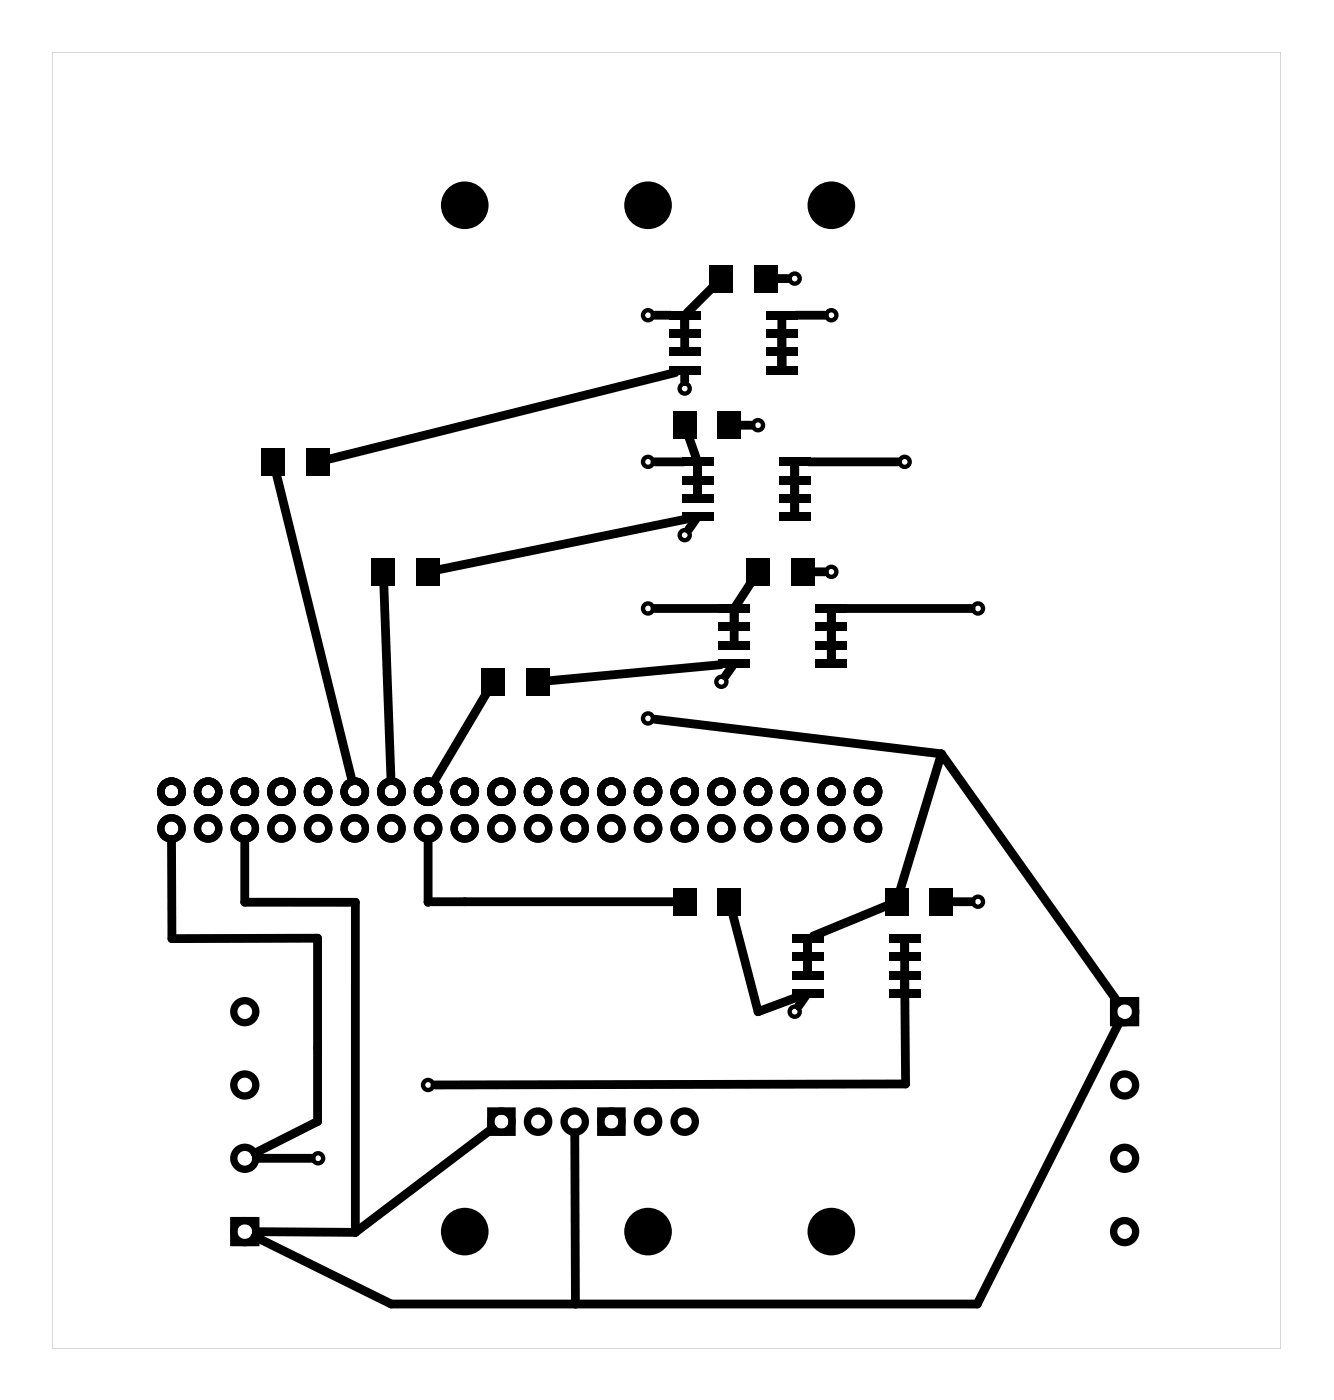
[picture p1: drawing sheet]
<svg xmlns="http://www.w3.org/2000/svg" width="92mm" height="97mm" viewBox="0 0 92 97" stroke-linecap="round" stroke-linejoin="round" font-family="sans-serif">
<g fill="#000">
<path d="M18.1 31.1h1.6v1.9h-1.6zM21.2 31.1h1.6v1.9h-1.6zM46.6 28.5h1.6v1.9h-1.6zM46.3 21.5h2.2v.6h-2.2zM46.3 22.8h2.2v.6h-2.2zM46.3 24.1h2.2v.6h-2.2zM46.3 25.3h2.2v.7h-2.2zM47.2 31.7h2.2v.6h-2.2zM47.2 33h2.2v.6h-2.2zM47.2 34.2h2.2v.6h-2.2zM47.2 35.5h2.2v.6h-2.2zM49.2 18.4h1.6v1.9h-1.6z"/>
<path d="M49.7 28.5h1.6v1.9h-1.6zM52.3 18.4h1.6v1.9h-1.6zM53.1 25.3h2.2v.7h-2.2zM53.1 24.1h2.2v.6h-2.2zM53.1 22.8h2.2v.6h-2.2zM53.1 21.5h2.2v.6h-2.2zM54 35.5h2.2v.6h-2.2zM54 34.2h2.2v.6h-2.2zM54 33h2.2v.6h-2.2zM54 31.7h2.2v.6h-2.2zM25.8 38.7h1.6v1.9h-1.6zM28.9 38.7h1.6v1.9h-1.6z"/>
<path d="M33.4 46.3h1.6v1.9h-1.6zM36.5 46.3h1.6v1.9h-1.6zM49.8 41.9h2.2v.6h-2.2zM49.8 43.1h2.2v.6h-2.2zM49.8 44.4h2.2v.6h-2.2zM49.8 45.7h2.2v.6h-2.2zM51.7 38.7h1.6v1.9h-1.6zM54.8 38.7h1.6v1.9h-1.6zM56.5 45.7h2.2v.6h-2.2zM56.5 44.4h2.2v.6h-2.2zM56.5 43.1h2.2v.6h-2.2zM56.5 41.9h2.2v.6h-2.2z"/>
<path d="M46.6 61.5h1.6v1.9h-1.6zM49.7 61.5h1.6v1.9h-1.6zM54.8 64.7h2.3v.6h-2.3zM54.8 66h2.3v.6h-2.3zM54.8 67.3h2.3v.6h-2.3zM54.8 68.5h2.3v.6h-2.3zM61.3 61.5h1.6v1.9h-1.6zM61.6 68.5h2.2v.6h-2.2zM61.6 67.3h2.2v.6h-2.2zM61.6 66h2.2v.6h-2.2zM61.6 64.7h2.2v.6h-2.2zM64.4 61.5h1.6v1.9h-1.6z"/>
<path d="M3.6 3.6h85.1v89.8h-85.1zM3.6 3.6v89.8h85.1v-89.8z"/>
</g>
<g fill="none" stroke="#000" stroke-width=".3">
<circle cx="55.1" cy="19.3" r=".35"/>
<circle cx="44.9" cy="32" r=".35"/>
<circle cx="44.9" cy="21.8" r=".35"/>
<circle cx="47.4" cy="37.1" r=".35"/>
<circle cx="47.4" cy="26.9" r=".35"/>
<circle cx="52.5" cy="29.5" r=".35"/>
<circle cx="57.6" cy="21.8" r=".35"/>
<circle cx="57.6" cy="39.6" r=".35"/>
<circle cx="62.7" cy="32" r=".35"/>
<circle cx="44.9" cy="49.8" r=".35"/>
<circle cx="44.9" cy="42.2" r=".35"/>
<circle cx="50" cy="47.2" r=".35"/>
<circle cx="67.8" cy="42.2" r=".35"/>
<circle cx="29.7" cy="75.2" r=".35"/>
<circle cx="55.1" cy="70.1" r=".35"/>
<circle cx="67.8" cy="62.5" r=".35"/>
<circle cx="22" cy="80.3" r=".35"/>
</g>
<g fill="none" stroke="#000" stroke-width=".51">
<path d="M34 77h1.5v1.5h-1.5zM41.6 77h1.5v1.5h-1.5zM77.2 69.3h1.5v1.6h-1.5zM16.2 84.6h1.5v1.5h-1.5z"/>
<circle cx="11.9" cy="57.4" r=".74"/>
<circle cx="11.9" cy="54.9" r=".74"/>
<circle cx="14.4" cy="57.4" r=".74"/>
<circle cx="14.4" cy="54.9" r=".74"/>
<circle cx="17" cy="57.4" r=".74"/>
<circle cx="17" cy="54.9" r=".74"/>
<circle cx="19.5" cy="57.4" r=".74"/>
<circle cx="19.5" cy="54.9" r=".74"/>
<circle cx="22" cy="57.4" r=".74"/>
<circle cx="22" cy="54.9" r=".74"/>
<circle cx="24.6" cy="57.4" r=".74"/>
<circle cx="24.6" cy="54.9" r=".74"/>
<circle cx="27.1" cy="57.4" r=".74"/>
<circle cx="27.1" cy="54.9" r=".74"/>
<circle cx="29.7" cy="57.4" r=".74"/>
<circle cx="29.7" cy="54.9" r=".74"/>
<circle cx="32.2" cy="57.4" r=".74"/>
<circle cx="32.2" cy="54.9" r=".74"/>
<circle cx="34.7" cy="57.4" r=".74"/>
<circle cx="34.7" cy="54.9" r=".74"/>
<circle cx="37.3" cy="57.4" r=".74"/>
<circle cx="37.3" cy="54.9" r=".74"/>
<circle cx="39.8" cy="57.4" r=".74"/>
<circle cx="39.8" cy="54.9" r=".74"/>
<circle cx="42.4" cy="57.4" r=".74"/>
<circle cx="42.4" cy="54.9" r=".74"/>
<circle cx="44.9" cy="57.4" r=".74"/>
<circle cx="44.9" cy="54.9" r=".74"/>
<circle cx="47.4" cy="57.4" r=".74"/>
<circle cx="47.4" cy="54.9" r=".74"/>
<circle cx="50" cy="57.4" r=".74"/>
<circle cx="50" cy="54.9" r=".74"/>
<circle cx="52.5" cy="57.4" r=".74"/>
<circle cx="52.5" cy="54.9" r=".74"/>
<circle cx="55.1" cy="57.4" r=".74"/>
<circle cx="55.1" cy="54.9" r=".74"/>
<circle cx="57.6" cy="57.4" r=".74"/>
<circle cx="57.6" cy="54.9" r=".74"/>
<circle cx="60.1" cy="57.4" r=".74"/>
<circle cx="60.1" cy="54.9" r=".74"/>
<circle cx="17" cy="75.2" r=".76"/>
<circle cx="17" cy="70.1" r=".76"/>
<circle cx="34.7" cy="77.7" r=".74"/>
<circle cx="37.3" cy="77.7" r=".74"/>
<circle cx="39.8" cy="77.7" r=".74"/>
<circle cx="42.4" cy="77.7" r=".74"/>
<circle cx="44.9" cy="77.7" r=".74"/>
<circle cx="47.4" cy="77.7" r=".74"/>
<circle cx="77.9" cy="75.2" r=".76"/>
<circle cx="77.9" cy="70.1" r=".76"/>
<circle cx="17" cy="85.3" r=".76"/>
<circle cx="17" cy="80.3" r=".76"/>
<circle cx="77.9" cy="80.3" r=".76"/>
<circle cx="77.9" cy="85.3" r=".76"/>
</g>
<g fill="#000">
<circle cx="32.2" cy="14.2" r="1.65"/>
<circle cx="44.9" cy="14.2" r="1.65"/>
<circle cx="57.6" cy="14.2" r="1.65"/>
<circle cx="32.2" cy="85.3" r="1.65"/>
<circle cx="44.9" cy="85.3" r="1.65"/>
<circle cx="57.6" cy="85.3" r="1.65"/>
</g>
<g fill="none" stroke="#000" stroke-width=".61">
<path d="M49.3 20l-1.7 1.7M53.7 19.3h.9M19.1 32.8l5.3 21.3M45.4 21.8h1.1M45.4 32h2M46.8 25.8l-24.1 6M47.4 23v.1M47.4 22v2.2M47.4 25.8v.6M47.5 36l-17.2 3.5M47.7 30.3l.6 1.5M48.2 36l-.5 .7"/>
<path d="M48.3 32.2v2.2M51.2 29.5h.8M54.2 22v3.5M55.1 32.2v3.5M55.1 21.8h2M56 32h6.2M56.3 39.6h.8M11.9 58.2v6.8h10.1v12.7l-4.3 2.2M17 58.2v4.3h7.6v22.9M26.6 40.4l.5 13.7M29.7 58.2v4.3h17.1M33.7 48.1l-3.6 6.1"/>
<path d="M45.4 49.8l19.8 2.4M45.4 42.2h4.5M49.9 46.1l-12 1.1M50.8 46.1l-.5 .7M50.9 42.3v2.2M52 40.4l-1 1.6M57.6 42.3v3.5M58.6 42.2h8.7M65.2 52.2l-2.8 9.5M65.2 52.2l12.3 17.3M34.1 78.2l-9.5 7.2M39.8 78.5l.1 11.9"/>
<path d="M50.8 63.3l1.7 6.8 3-1.1M55.8 69l-.5 .7M55.9 65.2v2.2M61.5 62.8l-5.2 2.1M62.7 65.2v3.5M62.7 67.7v7.4l-32.6 .1M65.9 62.5h1.4M77.6 70.8l-9.9 19.6h-40.6l-9.4-4.7M17.8 85.4h6.8M17.8 80.3h3.8"/>
</g>
</svg>
